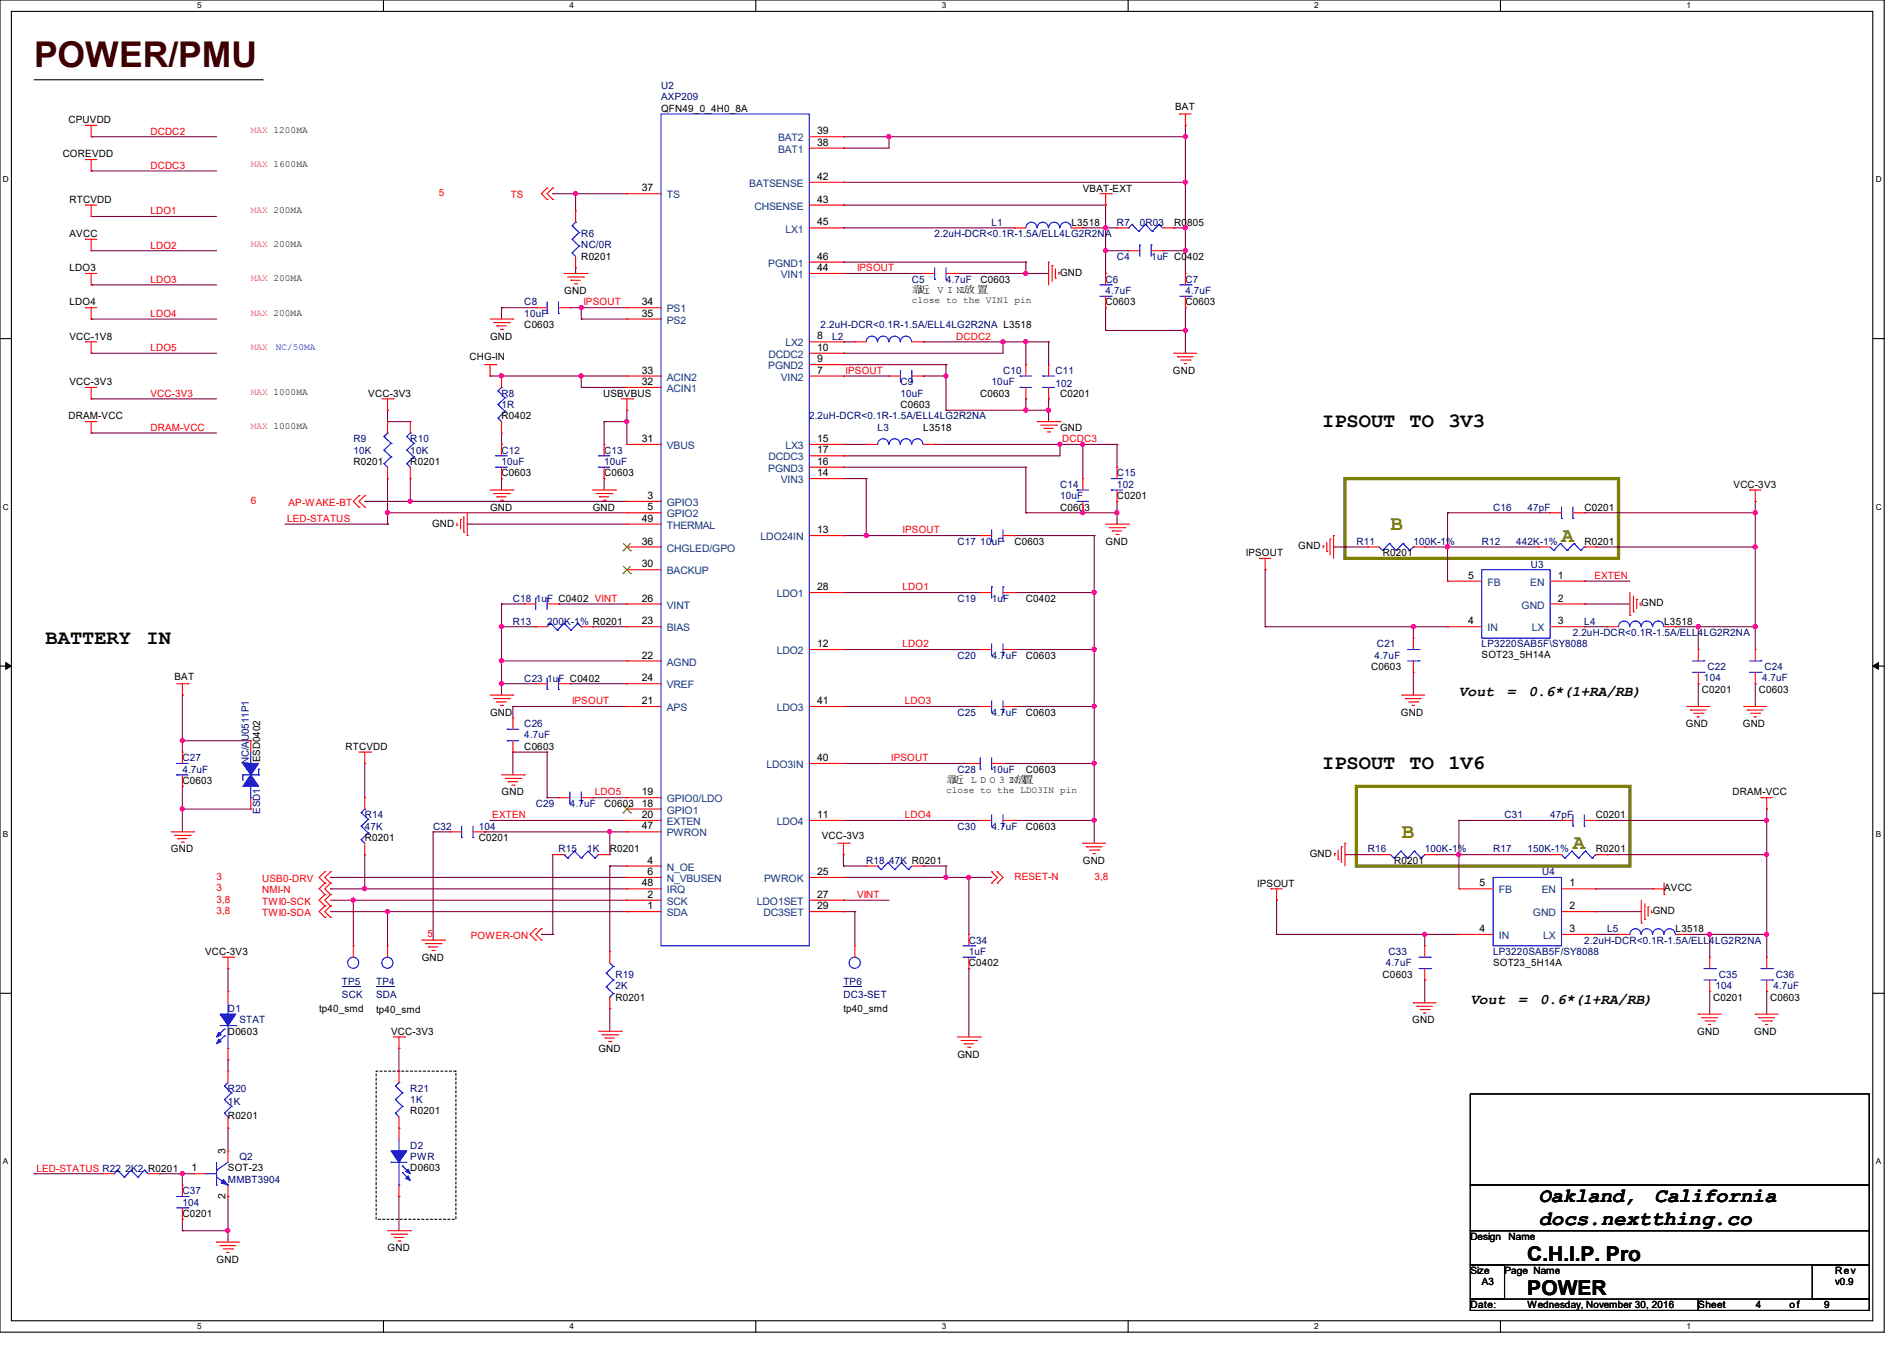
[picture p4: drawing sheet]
<svg xmlns="http://www.w3.org/2000/svg" width="297mm" height="210mm" viewBox="0 0 297 210" stroke-linecap="round" stroke-linejoin="round" font-family="sans-serif">
<defs><g id="words">
<text font-size="5.5" fill="#400000" x="5.3" y="10.5">POWER/PMU</text>
<g font-size="3.3" fill="#808000">
<text x="216.9" y="82.7">B</text>
<text x="243.6" y="84.5">A</text>
<text x="218.7" y="130.7">B</text>
<text x="245.4" y="132.5">A</text>
</g>
<g font-size="3.2">
<text x="206.2" y="66.6">IPSOUT TO</text>
<text x="225.9" y="66.6">3V3</text>
<text x="7.1" y="100.4">BATTERY</text>
<text x="22.9" y="100.4">IN</text>
<text x="206.2" y="120">IPSOUT TO</text>
<text x="225.9" y="120">1V6</text>
<text x="240" y="187.6">Oakland,</text>
<text x="240" y="191.1">docs.nextthing.co</text>
<text x="258.1" y="187.6">California</text>
<text x="238.3" y="196.8">C.H.I.P. Pro</text>
<text x="238.3" y="202.1">POWER</text>
</g>
<g font-size="2.3">
<text x="227.6" y="108.6">Vout</text>
<text x="235" y="108.6">=</text>
<text x="238.4" y="108.6">0.6*(1+RA/RB)</text>
<text x="229.4" y="156.6">Vout</text>
<text x="236.8" y="156.6">=</text>
<text x="240.2" y="156.6">0.6*(1+RA/RB)</text>
</g>
<g font-size="1.6" fill="#000080">
<text x="103.1" y="13.9">U2</text>
<text x="103.1" y="15.7">AXP209</text>
<text x="154.7" y="35.2">L1</text>
<text x="174.2" y="35.2">R7</text>
<text x="177.8" y="35.2">0R03</text>
<text x="90.7" y="37">R6</text>
<text x="90.7" y="38.8">NC/0R</text>
<text x="145.8" y="37">2.2uH-DCR&lt;0.1R-1.5A/ELL4LG2R2NA</text>
<text x="174.2" y="40.6">C4</text>
<text x="179.6" y="40.6">1uF C0402</text>
<text x="81.8" y="47.7">C8</text>
<text x="142.2" y="44.1">C5</text>
<text x="147.6" y="44.1">4.7uF</text>
<text x="172.5" y="44.1">C6</text>
<text x="172.5" y="45.9">4.7uF</text>
<text x="184.9" y="44.1">C7</text>
<text x="184.9" y="45.9">4.7uF</text>
<text x="81.8" y="49.4">10uF</text>
<text x="128" y="51.2">2.2uH-DCR&lt;0.1R-1.5A/ELL4LG2R2NA L3518</text>
<text x="129.8" y="53">L2</text>
<text x="156.5" y="58.3">C10</text>
<text x="164.6" y="58.3">C11</text>
<text x="78.2" y="61.9">R8</text>
<text x="78.2" y="63.7">1R</text>
<text x="126.2" y="65.5">2.2uH-DCR&lt;0.1R-1.5A/ELL4LG2R2NA</text>
<text x="140.5" y="60.1">C9</text>
<text x="140.5" y="61.9">10uF</text>
<text x="154.7" y="60.1">10uF</text>
<text x="164.6" y="60.4">102</text>
<text x="55.1" y="69">R9</text>
<text x="55.1" y="70.8">10K</text>
<text x="64" y="69">R10</text>
<text x="64" y="70.8">10K</text>
<text x="78.2" y="70.8">C12</text>
<text x="94.2" y="70.8">C13</text>
<text x="136.9" y="67.2">L3</text>
<text x="78.2" y="72.6">10uF</text>
<text x="94.2" y="72.6">10uF</text>
<text x="165.4" y="76.1">C14</text>
<text x="165.4" y="77.9">10uF</text>
<text x="174.2" y="74.3">C15</text>
<text x="174.2" y="76.1">102</text>
<text x="232.9" y="79.7">C16</text>
<text x="238.3" y="79.7">47pF</text>
<text x="149.4" y="85">C17 10uF</text>
<text x="211.6" y="85">R11</text>
<text x="220.5" y="85">100K-1%</text>
<text x="231.1" y="85">R12</text>
<text x="236.5" y="85">442K-1%</text>
<text x="238.8" y="88.6">U3</text>
<text x="80" y="93.9">C18 1uF C0402 VINT</text>
<text x="149.4" y="93.9">C19</text>
<text x="154.7" y="93.9">1uF</text>
<text x="80" y="97.4">R13</text>
<text x="85.4" y="97.4">200K-1% R0201</text>
<text x="214.8" y="101">C21</text>
<text x="231.1" y="101">LP3220SAB5F\SY8088</text>
<text x="245.4" y="99.2">2.2uH-DCR&lt;0.1R-1.5A/ELL4LG2R2NA</text>
<text x="247.1" y="97.4">L4</text>
<text x="81.8" y="106.3">C23 1uF C0402</text>
<text x="149.4" y="102.8">C20</text>
<text x="154.7" y="102.8">4.7uF</text>
<text x="214.4" y="102.8">4.7uF</text>
<text x="265.8" y="106.3">104</text>
<text x="266.4" y="104.6">C22</text>
<text x="274.9" y="106.3">4.7uF</text>
<text x="275.2" y="104.6">C24</text>
<text x="81.8" y="113.5">C26</text>
<text x="149.4" y="111.7">C25</text>
<text x="154.7" y="111.7">4.7uF</text>
<text x="28.4" y="118.8">C27</text>
<text x="38.8" y="119.3" transform="rotate(-90 38.8 119.3)">NC/AU0511P1</text>
<text x="81.8" y="115.2">4.7uF</text>
<text x="28.4" y="120.6">4.7uF</text>
<text x="83.6" y="125.9">C29</text>
<text x="88.9" y="125.9">4.7uF</text>
<text x="149.4" y="120.6">C28</text>
<text x="154.7" y="120.6">10uF</text>
<text x="40.6" y="127" transform="rotate(-90 40.6 127)">ESD1</text>
<text x="56.9" y="127.7">R14</text>
<text x="56.9" y="129.4">47K</text>
<text x="67.6" y="129.5">C32</text>
<text x="74.7" y="129.5">104</text>
<text x="149.4" y="129.5">C30</text>
<text x="154.7" y="129.5">4.7uF</text>
<text x="234.7" y="127.7">C31</text>
<text x="241.8" y="127.7">47pF</text>
<text x="87.1" y="133">R15</text>
<text x="91.6" y="133">1K</text>
<text x="135.1" y="134.8">R18 47K R0201</text>
<text x="213.4" y="133">R16</text>
<text x="222.3" y="133">100K-1%</text>
<text x="232.9" y="133">R17</text>
<text x="238.3" y="133">150K-1%</text>
<text x="240.6" y="136.6">U4</text>
<text x="151.1" y="147.2">C34</text>
<text x="151.1" y="149">1uF</text>
<text x="216.6" y="149">C33</text>
<text x="232.9" y="149">LP3220SAB5F/SY8088</text>
<text x="247.1" y="147.2">2.2uH-DCR&lt;0.1R-1.5A/ELL4LG2R2NA</text>
<text x="250.7" y="145.5">L5</text>
<text x="53.3" y="153.6">TP5</text>
<text x="53.3" y="155.8">SCK</text>
<text x="58.7" y="153.6">TP4</text>
<text x="58.7" y="155.8">SDA</text>
<text x="96" y="152.6">R19</text>
<text x="96" y="154.3">2K</text>
<text x="131.6" y="153.6">TP6</text>
<text x="131.6" y="155.8">DC3-SET</text>
<text x="216.2" y="150.8">4.7uF</text>
<text x="267.6" y="154.3">104</text>
<text x="268.1" y="152.6">C35</text>
<text x="276.6" y="154.3">4.7uF</text>
<text x="277" y="152.6">C36</text>
<text x="35.6" y="157.9">D1</text>
<text x="37.3" y="159.7">STAT</text>
<text x="35.6" y="170.3">R20</text>
<text x="35.6" y="172.5">1K</text>
<text x="64" y="170.3">R21</text>
<text x="64" y="172.1">1K</text>
<text x="64" y="179.2">D2</text>
<text x="35.6" y="184.6">MMBT3904</text>
<text x="37.3" y="181">Q2</text>
<text x="64" y="181">PWR</text>
<text x="28.4" y="186.3">C37</text>
<text x="28.4" y="188.1">104</text>
</g>
<g font-size="1.6">
<text x="103.1" y="17.4">QFN49_0_4H0_8A</text>
<text x="183.3" y="17.1">BAT</text>
<text x="10.7" y="19.2">CPUVDD</text>
<text x="127.5" y="22.7">38</text>
<text x="127.5" y="21">39</text>
<text x="9.8" y="24.6">COREVDD</text>
<text x="100.1" y="29.8">37</text>
<text x="127.5" y="28.1">42</text>
<text x="168.9" y="29.9">VBAT-EXT</text>
<text x="10.8" y="31.7">RTCVDD</text>
<text x="127.5" y="31.6">43</text>
<text x="127.5" y="35.2">45</text>
<text x="167.2" y="35.2">L3518</text>
<text x="183.1" y="35.2">R0805</text>
<text x="10.8" y="37">AVCC</text>
<text x="90.7" y="40.5">R0201</text>
<text x="127.5" y="40.5">46</text>
<text x="10.8" y="42.3">LDO3</text>
<text x="10.8" y="47.7">LDO4</text>
<text x="88" y="45.9">GND</text>
<text x="100.1" y="47.6">34</text>
<text x="127.5" y="42.3">44</text>
<text x="142.2" y="45.7">靠</text>
<text x="143.3" y="45.7">近</text>
<text x="146.3" y="45.7">V I N1放置</text>
<text x="152.9" y="44.1">C0603</text>
<text x="165.4" y="43.1">GND</text>
<text x="172.5" y="47.7">C0603</text>
<text x="184.9" y="47.7">C0603</text>
<text x="10.8" y="53">VCC-1V8</text>
<text x="76.5" y="53">GND</text>
<text x="81.8" y="51.2">C0603</text>
<text x="100.1" y="49.4">35</text>
<text x="127.5" y="53">8</text>
<text x="73.2" y="56.2">CHG-IN</text>
<text x="100.1" y="58.3">33</text>
<text x="127.5" y="56.5">9</text>
<text x="127.5" y="54.7">10</text>
<text x="127.5" y="58.3">7</text>
<text x="183" y="58.3">GND</text>
<text x="10.7" y="65.4">DRAM-VCC</text>
<text x="10.8" y="60.1">VCC-3V3</text>
<text x="57.4" y="61.9">VCC-3V3</text>
<text x="78.2" y="65.4">R0402</text>
<text x="94.1" y="61.9">USBVBUS</text>
<text x="100.1" y="60.1">32</text>
<text x="140.5" y="63.7">C0603</text>
<text x="152.9" y="61.9">C0603</text>
<text x="165.4" y="61.9">C0201</text>
<text x="100.1" y="69">31</text>
<text x="127.5" y="70.7">17</text>
<text x="127.5" y="69">15</text>
<text x="144" y="67.2">L3518</text>
<text x="165.4" y="67.2">GND</text>
<text x="55.1" y="72.5">R0201</text>
<text x="64" y="72.5">R0201</text>
<text x="78.2" y="74.3">C0603</text>
<text x="94.2" y="74.3">C0603</text>
<text x="101" y="77.9">3</text>
<text x="127.5" y="72.5">16</text>
<text x="127.5" y="74.3">14</text>
<text x="174.2" y="77.9">C0201</text>
<text x="270.4" y="76.1">VCC-3V3</text>
<text x="67.4" y="82.2">GND</text>
<text x="76.5" y="79.7">GND</text>
<text x="92.5" y="79.7">GND</text>
<text x="100.1" y="81.4">49</text>
<text x="101" y="79.6">5</text>
<text x="127.5" y="83.2">13</text>
<text x="165.4" y="79.7">C0603</text>
<text x="247.2" y="79.7">C0201</text>
<text x="100.1" y="88.5">30</text>
<text x="100.1" y="85">36</text>
<text x="158.3" y="85">C0603</text>
<text x="172.5" y="85">GND</text>
<text x="194.4" y="86.8">IPSOUT</text>
<text x="202.5" y="85.7">GND</text>
<text x="215.7" y="86.8">R0201</text>
<text x="247.2" y="85">R0201</text>
<text x="100.1" y="93.9">26</text>
<text x="127.5" y="92.1">28</text>
<text x="160" y="93.9">C0402</text>
<text x="229" y="90.3">5</text>
<text x="243" y="93.9">2</text>
<text x="243" y="90.3">1</text>
<text x="256" y="94.6">GND</text>
<text x="100.1" y="97.4">23</text>
<text x="127.5" y="101">12</text>
<text x="229" y="97.4">4</text>
<text x="243" y="97.4">3</text>
<text x="259.6" y="97.4">L3518</text>
<text x="27.2" y="106.2">BAT</text>
<text x="100.1" y="102.7">22</text>
<text x="100.1" y="106.3">24</text>
<text x="160" y="102.8">C0603</text>
<text x="213.9" y="104.5">C0603</text>
<text x="231.1" y="102.7">SOT23_5H14A</text>
<text x="76.5" y="111.7">GND</text>
<text x="100.1" y="109.9">21</text>
<text x="127.5" y="109.9">41</text>
<text x="160" y="111.7">C0603</text>
<text x="218.5" y="111.7">GND</text>
<text x="263" y="113.5">GND</text>
<text x="265.5" y="108.1">C0201</text>
<text x="271.9" y="113.5">GND</text>
<text x="274.4" y="108.1">C0603</text>
<text x="40.6" y="118.9" transform="rotate(-90 40.6 118.9)">ESD0402</text>
<text x="53.9" y="117">RTCVDD</text>
<text x="81.8" y="117">C0603</text>
<text x="127.5" y="118.7">40</text>
<text x="28.4" y="122.3">C0603</text>
<text x="78.2" y="124.1">GND</text>
<text x="94.3" y="125.9">C0603</text>
<text x="100.1" y="125.9">18</text>
<text x="100.1" y="124.1">19</text>
<text x="147.6" y="122.1">靠</text>
<text x="148.6" y="122.1">近 L D O 3 IN放</text>
<text x="159.5" y="122.1">置</text>
<text x="160" y="120.6">C0603</text>
<text x="270.3" y="124.1">DRAM-VCC</text>
<text x="56.9" y="131.2">R0201</text>
<text x="74.7" y="131.2">C0201</text>
<text x="100.1" y="127.6">20</text>
<text x="100.1" y="129.4">47</text>
<text x="127.5" y="127.6">11</text>
<text x="128.2" y="130.9">VCC-3V3</text>
<text x="160" y="129.5">C0603</text>
<text x="248.9" y="127.7">C0201</text>
<text x="26.7" y="133">GND</text>
<text x="95.1" y="133">R0201</text>
<text x="101" y="134.8">4</text>
<text x="101" y="136.5">6</text>
<text x="127.5" y="136.5">25</text>
<text x="168.9" y="134.8">GND</text>
<text x="204.3" y="133.7">GND</text>
<text x="217.5" y="134.8">R0201</text>
<text x="248.9" y="133">R0201</text>
<text x="100.1" y="138.3">48</text>
<text x="101" y="141.9">1</text>
<text x="101" y="140.1">2</text>
<text x="127.5" y="140.1">27</text>
<text x="127.5" y="141.9">29</text>
<text x="196.1" y="138.3">IPSOUT</text>
<text x="230.8" y="138.3">5</text>
<text x="244.8" y="141.9">2</text>
<text x="244.8" y="138.3">1</text>
<text x="257.8" y="142.6">GND</text>
<text x="259.6" y="139.1">AVCC</text>
<text x="32" y="149">VCC-3V3</text>
<text x="65.8" y="149.9">GND</text>
<text x="230.8" y="145.4">4</text>
<text x="244.8" y="145.4">3</text>
<text x="261.4" y="145.5">L3518</text>
<text x="151.1" y="150.8">C0402</text>
<text x="215.7" y="152.6">C0603</text>
<text x="232.9" y="150.7">SOT23_5H14A</text>
<text x="35.6" y="161.4">D0603</text>
<text x="49.8" y="157.9">tp40_smd</text>
<text x="58.7" y="158.1">tp40_smd</text>
<text x="61" y="161.5">VCC-3V3</text>
<text x="96" y="156.1">R0201</text>
<text x="131.6" y="157.9">tp40_smd</text>
<text x="220.3" y="159.7">GND</text>
<text x="264.8" y="161.5">GND</text>
<text x="267.2" y="156.1">C0201</text>
<text x="273.6" y="161.5">GND</text>
<text x="276.1" y="156.1">C0603</text>
<text x="93.3" y="164.1">GND</text>
<text x="149.4" y="165">GND</text>
<text x="64" y="173.9">R0201</text>
<text x="35.6" y="174.6">R0201</text>
<text x="29.9" y="182.8">1</text>
<text x="35.2" y="180.1" transform="rotate(-90 35.2 180.1)">3</text>
<text x="35.6" y="182.8">SOT-23</text>
<text x="64" y="182.8">D0603</text>
<text x="28.4" y="189.9">C0201</text>
<text x="35.2" y="187" transform="rotate(-90 35.2 187)">2</text>
<text x="33.8" y="197">GND</text>
<text x="60.5" y="195.2">GND</text>
<text x="229.4" y="193.5">Design</text>
<text x="235.3" y="193.5">Name</text>
<text x="229.4" y="198.8">Size</text>
<text x="231.1" y="200.6">A3</text>
<text x="234.7" y="198.8">Page Name</text>
<text x="286.3" y="200.6">v0.9</text>
<text x="286.3" y="198.8">Rev</text>
<text x="229.4" y="204.1">Date:</text>
<text x="238.3" y="204.1">Wednesday, November 30, 2016</text>
<text x="264.9" y="204.1">Sheet</text>
<text x="273.9" y="204.1">4</text>
<text x="279.1" y="204.1">o f</text>
<text x="284.6" y="204.1">9</text>
</g>
<g font-size="1.6" fill="#f00">
<text x="23.5" y="21">DCDC2</text>
<text x="23.5" y="26.3">DCDC3</text>
<text x="23.5" y="33.4">LDO1</text>
<text x="68.4" y="30.6">5</text>
<text x="79.7" y="30.9">TS</text>
<text x="23.5" y="38.8">LDO2</text>
<text x="23.5" y="44.1">LDO3</text>
<text x="91" y="47.7">IPSOUT</text>
<text x="133.7" y="42.3">IPSOUT</text>
<text x="23.5" y="49.4">LDO4</text>
<text x="149.1" y="53">DCDC2</text>
<text x="23.5" y="54.8">LDO5</text>
<text x="131.9" y="58.3">IPSOUT</text>
<text x="23.5" y="61.9">VCC-3V3</text>
<text x="23.5" y="67.2">DRAM-VCC</text>
<text x="165.7" y="69">DCDC3</text>
<text x="39.1" y="78.6">6</text>
<text x="44.8" y="81.4">LED-STATUS</text>
<text x="45" y="78.9">AP-WAKE-BT</text>
<text x="140.8" y="83.2">IPSOUT</text>
<text x="140.8" y="92.1">LDO1</text>
<text x="248.7" y="90.3">EXTEN</text>
<text x="140.8" y="101">LDO2</text>
<text x="89.2" y="109.9">IPSOUT</text>
<text x="141.1" y="109.9">LDO3</text>
<text x="139" y="118.8">IPSOUT</text>
<text x="92.8" y="124.1">LDO5</text>
<text x="76.8" y="127.7">EXTEN</text>
<text x="141.1" y="127.7">LDO4</text>
<text x="33.8" y="137.3">3</text>
<text x="40.9" y="137.6">USB0-DRV</text>
<text x="158.2" y="137.3">RESET-N</text>
<text x="170.7" y="137.3">3,8</text>
<text x="33.8" y="140.8">3,8</text>
<text x="33.8" y="142.6">3,8</text>
<text x="33.8" y="139.1">3</text>
<text x="40.9" y="141.2">TWI0-SCK</text>
<text x="40.9" y="143">TWI0-SDA</text>
<text x="40.9" y="139.4">NMI-N</text>
<text x="133.7" y="140.1">VINT</text>
<text x="66.7" y="146.2">5</text>
<text x="73.4" y="146.5">POWER-ON</text>
<text x="5.7" y="182.8">LED-STATUS R22 2K2 R0201</text>
</g>
<g font-size="1.6" fill="#004080">
<text x="121.4" y="23.8">BAT1</text>
<text x="121.4" y="22.1">BAT2</text>
<text x="116.9" y="29.2">BATSENSE</text>
<text x="104" y="30.9">TS</text>
<text x="117.7" y="32.7">CHSENSE</text>
<text x="119.8" y="41.6">PGND1</text>
<text x="122.5" y="36.3">LX1</text>
<text x="121.8" y="43.4">VIN1</text>
<text x="104" y="48.7">PS1</text>
<text x="104" y="50.5">PS2</text>
<text x="104" y="59.4">ACIN2</text>
<text x="119.8" y="57.6">PGND2</text>
<text x="119.9" y="55.8">DCDC2</text>
<text x="121.8" y="59.4">VIN2</text>
<text x="122.5" y="54.1">LX2</text>
<text x="104" y="61.2">ACIN1</text>
<text x="104" y="70.1">VBUS</text>
<text x="119.9" y="71.8">DCDC3</text>
<text x="122.5" y="70.1">LX3</text>
<text x="119.8" y="73.6">PGND3</text>
<text x="121.8" y="75.4">VIN3</text>
<text x="104" y="79">GPIO3</text>
<text x="104" y="80.7">GPIO2</text>
<text x="104" y="82.5">THERMAL</text>
<text x="104" y="89.6">BACKUP</text>
<text x="104" y="86.1">CHGLED/GPO</text>
<text x="118.7" y="84.3">LDO24IN</text>
<text x="104" y="95">VINT</text>
<text x="121.2" y="93.2">LDO1</text>
<text x="232" y="91.4">FB</text>
<text x="237.4" y="95">GND</text>
<text x="238.7" y="91.4">EN</text>
<text x="104" y="98.5">BIAS</text>
<text x="232" y="98.5">IN</text>
<text x="239" y="98.5">LX</text>
<text x="104" y="103.8">AGND</text>
<text x="104" y="107.4">VREF</text>
<text x="121.2" y="102.1">LDO2</text>
<text x="104" y="111">APS</text>
<text x="121.2" y="111">LDO3</text>
<text x="119.5" y="119.8">LDO3IN</text>
<text x="104" y="125.2">GPIO0/LDO</text>
<text x="104" y="127">GPIO1</text>
<text x="104" y="128.7">EXTEN</text>
<text x="104" y="130.5">PWRON</text>
<text x="121.2" y="128.7">LDO4</text>
<text x="104" y="135.8">N_OE</text>
<text x="104" y="137.6">N_VBUSEN</text>
<text x="119.2" y="137.6">PWROK</text>
<text x="104" y="143">SDA</text>
<text x="104" y="141.2">SCK</text>
<text x="104" y="139.4">IRQ</text>
<text x="118.1" y="141.2">LDO1SET</text>
<text x="119.1" y="143">DC3SET</text>
<text x="233.8" y="139.4">FB</text>
<text x="239.1" y="143">GND</text>
<text x="240.5" y="139.4">EN</text>
<text x="233.8" y="146.5">IN</text>
<text x="240.7" y="146.5">LX</text>
</g>
<g font-size="1.5" fill="#ff0080">
<text x="39.1" y="20.8">MAX 1200MA</text>
<text x="39.1" y="26.1">MAX 1600MA</text>
<text x="39.1" y="33.2">MAX 200MA</text>
<text x="39.1" y="38.6">MAX 200MA</text>
<text x="39.1" y="43.9">MAX 200MA</text>
<text x="39.1" y="49.2">MAX 200MA</text>
<text x="39.1" y="54.6">MAX</text>
<text x="39.1" y="61.7">MAX 1000MA</text>
<text x="39.1" y="67">MAX 1000MA</text>
</g>
<g font-size="1.5">
<text x="142.2" y="47.2">close to the VIN1 pin</text>
<text x="147.6" y="123.7">close to the LDO3IN pin</text>
</g>
<text font-size="1.5" fill="#00f" x="43" y="54.6">NC/50MA</text>
<g font-size="1.3">
<text x="30.8" y="1.3">5</text>
<text x="88.8" y="1.3">4</text>
<text x="146.9" y="1.3">3</text>
<text x="205" y="1.3">2</text>
<text x="263.1" y="1.3">1</text>
<text x=".5" y="28.4">D</text>
<text x="292.6" y="28.4">D</text>
<text x=".5" y="79.5">C</text>
<text x="292.6" y="79.5">C</text>
<text x=".5" y="130.6">B</text>
<text x="292.6" y="130.6">B</text>
<text x=".5" y="181.7">A</text>
<text x="292.6" y="181.7">A</text>
<text x="30.8" y="207.4">5</text>
<text x="88.8" y="207.4">4</text>
<text x="146.9" y="207.4">3</text>
<text x="205" y="207.4">2</text>
<text x="263.1" y="207.4">1</text>
</g>
</g></defs>
<path d="M0 0h293.9v207.9h-293.9zM1.8 1.8h290.3v204.3h-290.3z" fill="none" stroke="#000" stroke-width=".17"/>
<g fill="#fff">
<path d="M30.8 .2h.7v1.4h-.7z"/>
<path d="M30.8 206.2h.7v1.4h-.7z"/>
</g>
<path d="M59.8 0v1.8M59.8 206.1v1.8" fill="none" stroke="#000" stroke-width=".17"/>
<g fill="#fff">
<path d="M88.8 .2h.7v1.4h-.7z"/>
<path d="M88.8 206.2h.7v1.4h-.7z"/>
</g>
<path d="M117.9 0v1.8M117.9 206.1v1.8" fill="none" stroke="#000" stroke-width=".17"/>
<g fill="#fff">
<path d="M146.9 .2h.7v1.4h-.7z"/>
<path d="M146.9 206.2h.7v1.4h-.7z"/>
</g>
<path d="M176 0v1.8M176 206.1v1.8" fill="none" stroke="#000" stroke-width=".17"/>
<g fill="#fff">
<path d="M205 .2h.7v1.4h-.7z"/>
<path d="M205 206.2h.7v1.4h-.7z"/>
</g>
<path d="M234.1 0v1.8M234.1 206.1v1.8" fill="none" stroke="#000" stroke-width=".17"/>
<g fill="#fff">
<path d="M263.1 .2h.6v1.4h-.6z"/>
<path d="M263.1 206.2h.6v1.4h-.6z"/>
<path d="M.5 27.3h.9v1.4h-.9z"/>
<path d="M292.6 27.3h.9v1.4h-.9z"/>
<path d="M.5 78.4h.9v1.4h-.9z"/>
<path d="M292.6 78.4h.9v1.4h-.9z"/>
</g>
<path d="M0 52.8h1.8M292.1 52.8h1.8" fill="none" stroke="#000" stroke-width=".17"/>
<g fill="#fff">
<path d="M.5 129.5h.8v1.4h-.8z"/>
<path d="M292.6 129.5h.8v1.4h-.8z"/>
</g>
<path d="M0 103.9h1.8M292.1 103.9h1.8" fill="none" stroke="#000" stroke-width=".17"/>
<path d="M.9 103.4l.9 .5-.9 .5zM292.1 103.9l.9-.5v1z" fill="#000" stroke="#000" stroke-width=".16"/>
<g fill="#fff">
<path d="M.5 180.5h.8v1.4h-.8z"/>
<path d="M292.6 180.5h.8v1.4h-.8z"/>
</g>
<path d="M5.3 12.4h35.6M40.9 12.4h.1M0 155h1.8M292.1 155h1.8M229.4 170.7h62.2v14.2h-62.2zM229.4 192h62.2v5.4h-62.2zM229.4 184.9h62.2v7.1h-62.2zM229.4 197.4h5.3v5.3h-5.3zM282.7 197.4h8.9v5.3h-8.9zM229.4 202.7h35.5v1.8h-35.5zM264.9 202.7h26.7v1.8h-26.7z" fill="none" stroke="#000" stroke-width=".17"/>
<path d="M58.7 167.1h12.4v23.1h-12.4z" fill="none" stroke="#000" stroke-width=".17" stroke-dasharray=".3 .3"/>
<path d="M209.8 74.7h42.7v12.4h-42.7zM211.6 122.7h42.7v12.4h-42.7z" fill="none" stroke="#808000" stroke-width=".51"/>
<g fill="none" stroke="#800040" stroke-width=".17">
<path d="M184.9 19.6h.1M184.9 19.6v23.1M14.2 26.7h.1M14.2 21.3h.1M14.2 33.8h.1M14.2 39.1h.1M14.2 39.1h19.6M14.2 21.3h19.6M14.2 26.7h19.6M14.2 33.8h19.6M86.2 30.2h11.6M86.2 30.2h.1"/>
<path d="M89.8 30.2h.1M89.8 30.2v2.7M131.6 35.6h.1M131.6 32h.1M131.6 28.4h.1M131.6 23.1h.1M131.6 21.3h.1M131.6 35.6h26.6M131.6 21.3h53.3M131.6 32h40.9M131.6 28.4h53.3M138.7 21.3h.1"/>
<path d="M138.7 21.3v1.8h-7.1M168.9 35.6h5.3M168.9 35.6h.1M172.5 39.1h.1M172.5 35.6h.1M172.5 32h.1M172.5 32v10.7M172.5 39.1h3.5M181.4 39.1h.1M181.4 39.1h3.5M183.1 35.6h.1M183.1 35.6h1.8"/>
<path d="M184.9 39.1h.1M184.9 28.4h.1M184.9 35.6h.1M184.9 21.3h.1M14.2 44.4h.1M14.2 49.8h.1M14.2 55.1h.1M14.2 55.1h19.6M14.2 49.8h19.6M14.2 44.4h19.6M76.5 58.7h21.3M76.5 58.7h.1"/>
<path d="M78.2 48h.1M78.2 48v1.8M78.2 48h5.4M88.9 48h.1M88.9 48h8.9M89.8 42.7h.1M89.8 41.8v.9M90.7 58.7h.1M90.7 49.8h.1M90.7 48h.1M90.7 48v1.8M90.7 58.7v1.8"/>
<path d="M90.7 49.8h7.1M131.6 40.9h28.4M131.6 42.7h12.4M131.6 58.7h.1M131.6 40.9h.1M131.6 56.9h.1M131.6 53.3h.1M131.6 55.1h.1M131.6 42.7h.1M131.6 58.7h7.1M131.6 53.3h1.7M131.6 56.9h16"/>
<path d="M144 53.3h19.6M144 58.7h.1M144 53.3h.1M144 58.7h3.6M147.6 58.7h.1M147.6 56.9h.1M147.6 56.9v7.1M149.4 42.7h14.2M149.4 42.7h.1M156.5 53.3h.1M156.5 53.3v1.8h-24.9M160 42.7h.1"/>
<path d="M160 53.3h.1M160 40.9h.1M160 40.9v1.8M160 53.3v3.6M163.6 53.3h.1M163.6 53.3v3.6M172.5 48h.1M172.5 51.6h.1M172.5 48v3.6M172.5 51.6h12.4M184.9 51.6h.1M184.9 48h.1"/>
<path d="M184.9 48v7.1M14.2 62.2h.1M14.2 67.6h.1M14.2 62.2h19.6M14.2 67.6h19.6M56.9 78.2h.1M56.9 78.2h40.9M60.5 64h.1M60.5 74.7h.1M60.5 65.8h.1M60.5 64v1.8M60.5 74.7v7.1"/>
<path d="M60.5 65.8h3.5M64 78.2h.1M64 74.7h.1M64 74.7v3.5M78.2 74.7h.1M78.2 69.3h.1M78.2 67.6v1.7M78.2 74.7v1.8M90.7 60.5h.1M90.7 60.5h7.1M94.2 65.8h.1M94.2 74.7h.1"/>
<path d="M94.2 65.8v3.5M94.2 74.7v1.8M94.2 65.8h3.6M97.8 65.8h.1M97.8 64h.1M97.8 64v5.3M131.6 72.9h28.4M131.6 72.9h.1M131.6 69.3h.1M131.6 71.1h.1M131.6 74.7h.1M131.6 69.3h3.5"/>
<path d="M131.6 74.7h3.5M135.1 74.7h.1M135.1 74.7v8.9M145.8 69.3h.1M145.8 69.3h28.4M147.6 64h16M147.6 64h.1M160 62.2h.1M160 64h.1M160 72.9h.1M160 62.2v1.8M160 72.9v7.1"/>
<path d="M163.6 64h.1M163.6 62.2h.1M163.6 62.2v3.6M165.4 69.3h.1M165.4 69.3v1.8h-33.8M168.9 69.3h.1M168.9 69.3v5.4M174.2 69.3h.1M174.2 78.2h.1M174.2 69.3v3.6M174.2 78.2v3.6M273.8 78.2h.1"/>
<path d="M273.8 78.2v23.1M44.4 81.8h16.1M60.5 80h.1M60.5 81.8h.1M60.5 80h37.3M72.9 81.8h.1M72.9 81.8h24.9M78.2 94.2h.1M78.2 97.8h.1M78.2 94.2v14.3M78.2 94.2h3.6M78.2 97.8h5.4"/>
<path d="M87.1 94.2h.1M87.1 94.2h10.7M92.5 97.8h5.3M92.5 97.8h.1M131.6 83.6h.1M131.6 92.5h.1M131.6 92.5h21.3M131.6 83.6h21.3M135.1 83.6h.1M158.2 83.6h12.5M158.2 92.5h12.5M158.2 92.5h.1"/>
<path d="M158.2 83.6h.1M160 80h.1M160 80h14.2M168.9 80h.1M170.7 83.6h.1M170.7 92.5h.1M170.7 83.6v48M174.2 80h.1M197.4 88.9h.1M197.4 97.8h.1M197.4 88.9v8.9M197.4 97.8h28.4"/>
<path d="M208 85.3h.1M208 85.3h5.4M220.5 97.8h.1M220.5 97.8v1.8M222.2 85.3h.1M222.3 85.3h17.7M225.8 80h16M225.8 85.3h.1M225.8 80h.1M225.8 80v10.7M247.1 80h.1M247.1 90.7h.1"/>
<path d="M247.1 94.2h.1M247.1 97.8h.1M247.1 97.8h3.6M247.1 80h26.7M247.1 94.2h7.2M247.1 90.7h7.2M248.9 85.3h.1M248.9 85.3h24.9M261.4 97.8h.1M261.4 97.8h12.4M264.9 97.8h.1M264.9 97.8v3.5"/>
<path d="M273.8 97.8h.1M273.8 80h.1M273.8 85.3h.1M28.4 115.6h10.7M28.4 108.5h.1M28.4 115.6h.1M28.4 108.5v8.8M56.9 119.1h.1M56.9 119.1v5.4M78.2 103.1h.1M78.2 106.7h.1M78.2 106.7h5.4"/>
<path d="M78.2 103.1h19.6M80 110.2h.1M80 117.3h.1M80 110.2v1.8M80 117.3v3.6M80 117.3h5.3M80 110.2h17.8M85.3 117.3h.1M85.3 117.3v7.2M88.9 106.7h.1M88.9 106.7h8.9M131.6 101.3h.1"/>
<path d="M131.6 110.2h.1M131.6 119.1h.1M131.6 110.2h21.3M131.6 101.3h21.3M131.6 119.1h19.5M156.5 119.1h.1M156.5 119.1h14.2M158.2 110.2h12.5M158.2 101.3h12.5M158.2 101.3h.1M158.2 110.2h.1M170.7 110.2h.1"/>
<path d="M170.7 101.3h.1M170.7 119.1h.1M220.5 104.9h.1M220.5 104.9v3.6M264.9 106.7h.1M264.9 106.7v3.5M273.8 106.7h.1M273.8 106.7v3.5M28.4 126.2h10.7M28.4 126.2h.1M28.4 122.7h.1M28.4 122.7v7.1"/>
<path d="M51.6 138.7h46.2M51.6 136.9h.1M51.6 138.7h.1M51.6 136.9h46.2M56.9 138.7h.1M56.9 133.3h.1M56.9 133.3v5.4M67.6 129.8h2.6M67.6 129.8h.1M67.6 129.8v16.9M75.6 129.8h22.2M75.6 129.8h.1"/>
<path d="M76.5 128h.1M76.5 128h21.3M85.3 124.5h1.8M85.3 124.5h.1M86.2 133.3v12.5M92.5 124.5h5.3M92.5 124.5h.1M95.1 135.1h.1M95.1 129.8h.1M95.1 129.8v3.5M95.1 135.1v13.4M95.1 135.1h2.7"/>
<path d="M131.6 135.1h.1M131.6 133.3h.1M131.6 136.9h.1M131.6 133.4v1.7M131.6 128h21.3M131.6 136.9h23.1M131.6 135.1h3.5M144 135.1h.1M144 135.1h3.6M147.6 135.1h.1M147.6 136.9h.1M147.6 135.1v1.8"/>
<path d="M151.1 136.9h.1M151.1 136.9v8.9M152.9 128h.1M158.2 128h12.5M170.7 128h.1M209.8 133.3h5.3M209.8 133.3h.1M224 133.3h.1M224 133.3h17.8M227.6 128h16M227.6 128h.1M227.6 133.3h.1"/>
<path d="M227.6 128v10.7M248.9 128h26.7M248.9 128h.1M248.9 138.7h.1M248.9 138.7h8.9M250.7 133.3h24.9M250.7 133.3h.1M275.6 126.2h.1M275.6 133.3h.1M275.6 128h.1M275.6 126.2v23.2M35.6 151.1h.1"/>
<path d="M35.6 151.1v3.6M51.6 140.5h46.2M51.6 142.2h46.2M55.1 140.5h.1M55.1 140.5v7.1M60.5 142.2h.1M60.5 142.2v5.4M67.6 146.7h.1M84.5 145.8h1.7M84.5 145.8h.1M86.2 145.8h.1M95.1 157.4h.1"/>
<path d="M95.1 157.4v3.5M97.8 140.5h.1M97.8 142.2h.1M131.6 140.5h.1M131.6 142.2h.1M131.6 140.5h7.1M131.6 142.2h1.7M133.3 142.2h.1M133.3 142.2v5.4M151.1 151.1h.1M151.1 151.1v10.7M199.1 145.8h.1"/>
<path d="M199.1 140.5h.1M199.1 140.5v5.3M199.1 145.8h28.5M222.2 145.8h.1M222.2 152.9h.1M222.2 145.8v1.8M222.2 152.9v3.6M248.9 142.2h.1M248.9 145.8h.1M248.9 145.8h3.6M248.9 142.2h7.1M263.1 145.8h.1"/>
<path d="M263.1 145.8h12.5M266.7 145.8h.1M266.7 154.7h.1M266.7 145.8v3.6M266.7 154.7v3.5M275.6 145.8h.1M275.6 154.7h.1M275.6 154.7v3.5M35.6 176h.1M35.6 165.4h.1M35.6 165.4v1.7M35.6 176v3.6"/>
<path d="M62.2 163.6h.1M62.2 163.6v3.5M5.3 183.1h.1M5.3 183.1h10.7M24.9 183.1h.1M24.9 183.1h5.3M28.4 192h7.2M28.4 183.1h.1M28.4 192h.1M28.4 190.2h.1M28.4 183.1v1.8M28.4 190.2v1.8"/>
<path d="M35.6 192h.1M35.6 186.7h.1M35.6 186.7v7.1M62.2 186.7h.1M62.2 186.7v5.3"/>
</g>
<g fill="#f0f" stroke="#f0f" stroke-width=".17">
<circle cx="90.7" cy="58.7" r=".32"/>
<circle cx="184.9" cy="39.1" r=".32"/>
<circle cx="172.4" cy="39.1" r=".32"/>
<circle cx="184.9" cy="51.5" r=".32"/>
<circle cx="184.9" cy="28.4" r=".32"/>
<circle cx="172.4" cy="35.5" r=".32"/>
<circle cx="184.9" cy="35.5" r=".32"/>
<circle cx="56.9" cy="138.7" r=".32"/>
<circle cx="170.7" cy="119.1" r=".32"/>
<circle cx="170.7" cy="128" r=".32"/>
<circle cx="168.9" cy="80" r=".32"/>
<circle cx="174.2" cy="80" r=".32"/>
<circle cx="147.6" cy="58.7" r=".32"/>
<circle cx="160" cy="53.3" r=".32"/>
<circle cx="78.2" cy="97.8" r=".32"/>
<circle cx="78.2" cy="106.7" r=".32"/>
<circle cx="78.2" cy="103.1" r=".32"/>
<circle cx="135.1" cy="83.5" r=".32"/>
<circle cx="163.6" cy="64" r=".32"/>
<circle cx="170.7" cy="110.2" r=".32"/>
<circle cx="170.7" cy="101.3" r=".32"/>
<circle cx="151.1" cy="136.9" r=".32"/>
<circle cx="147.6" cy="136.9" r=".32"/>
<circle cx="170.7" cy="92.4" r=".32"/>
<circle cx="160" cy="42.7" r=".32"/>
<circle cx="90.7" cy="48" r=".32"/>
<circle cx="184.9" cy="21.3" r=".32"/>
<circle cx="138.7" cy="21.3" r=".32"/>
<circle cx="160" cy="64" r=".32"/>
<circle cx="89.8" cy="30.2" r=".32"/>
<circle cx="60.4" cy="80" r=".32"/>
<circle cx="97.8" cy="65.8" r=".32"/>
<circle cx="165.3" cy="69.3" r=".32"/>
<circle cx="156.4" cy="53.3" r=".32"/>
<circle cx="168.9" cy="69.3" r=".32"/>
<circle cx="273.8" cy="80" r=".32"/>
<circle cx="273.8" cy="85.3" r=".32"/>
<circle cx="225.8" cy="85.3" r=".32"/>
<circle cx="220.5" cy="97.8" r=".32"/>
<circle cx="264.9" cy="97.8" r=".32"/>
<circle cx="273.8" cy="97.8" r=".32"/>
<circle cx="275.6" cy="145.8" r=".32"/>
<circle cx="227.6" cy="133.3" r=".32"/>
<circle cx="275.6" cy="133.3" r=".32"/>
<circle cx="275.6" cy="128" r=".32"/>
<circle cx="222.2" cy="145.8" r=".32"/>
<circle cx="266.7" cy="145.8" r=".32"/>
<circle cx="35.5" cy="192" r=".32"/>
<circle cx="28.4" cy="183.1" r=".32"/>
<circle cx="95.1" cy="129.8" r=".32"/>
<circle cx="28.4" cy="126.2" r=".32"/>
<circle cx="28.4" cy="115.5" r=".32"/>
<circle cx="78.2" cy="58.7" r=".32"/>
<circle cx="64" cy="78.2" r=".32"/>
<circle cx="55.1" cy="140.4" r=".32"/>
<circle cx="60.4" cy="142.2" r=".32"/>
</g>
<g fill="none" stroke="#f00" stroke-width=".17">
<path d="M13.3 19.6h1.8M13.3 19.6h.1M14.2 19.6v1.7M184 17.8h1.8M184 17.8h.1M184.9 19.6h.1M184.9 17.8v1.8M13.3 24.9h1.8M13.3 32h1.8M13.3 37.3h1.8M13.3 24.9h.1M13.3 32h.1"/>
<path d="M13.3 37.3h.1M14.2 21.3h.1M14.2 26.7h.1M14.2 33.8h.1M14.2 39.1h.1M14.2 24.9v1.8M14.2 32v1.8M14.2 37.3v1.8M85.3 29.3h.1M85.3 31.1h.1M85.3 29.3l-.8 .9 .8 .9M86.2 29.3l-.9 .9 .9 .9"/>
<path d="M86.2 29.3h.1M86.2 31.1h.1M89.8 32.9h.1M89.8 32.9v1.8M97.8 30.2h5.3M97.8 30.2h.1M126.2 32h5.4M126.2 35.6h5.4M126.2 23.1h5.4M126.2 21.3h5.4M126.2 28.4h5.4M131.6 23.1h.1"/>
<path d="M131.6 21.3h.1M131.6 28.4h.1M131.6 32h.1M131.6 35.6h.1M158.2 35.6h1.8M158.2 35.6h.1M167.1 35.6h1.8M168.9 35.6h.1M171.6 30.2h1.8M172.5 32h.1M172.5 30.2v1.8M173.4 30.2h.1"/>
<path d="M174.2 35.6h.1M174.2 35.6h1.8M176 39.1h1.8M176 39.1h.1M179.6 39.1h1.8M181.4 39.1h.1M181.4 35.6h1.7M183.1 35.6h.1M13.3 42.7h1.8M13.3 48h1.8M13.3 53.3h1.8M13.3 42.7h.1"/>
<path d="M13.3 48h.1M13.3 53.3h.1M14.2 44.4h.1M14.2 49.8h.1M14.2 55.1h.1M14.2 42.7v1.7M14.2 48v1.8M14.2 53.3v1.8M75.6 56.9h1.7M76.5 58.7h.1M76.5 49.8h3.5M76.5 56.9v1.8"/>
<path d="M77 50.3h2.5M77.3 56.9h.1M77.5 50.8h1.5M77.5 50.8h.1M78.1 51.4h.3M78.2 58.7h.1M78.2 58.7v1.8M78.4 51.4h.1M79.5 50.3h.1M80 49.8h.1M83.6 48h1.7M83.6 48h.1"/>
<path d="M87.1 48h1.8M88 42.7h3.6M88.6 43.2h2.4M88.9 48h.1M89.1 43.7h1.4M89.1 43.7h.1M89.6 44.3h.4M89.8 41.8h.1M89.8 40v1.8M90 44.3h.1M91 43.2h.1M91.6 42.7h.1"/>
<path d="M97.8 49.8h5.3M97.8 48h5.3M97.8 58.7h5.3M97.8 58.7h.1M97.8 48h.1M97.8 49.8h.1M126.2 55.1h5.4M126.2 56.9h5.4M126.2 42.7h5.4M126.2 53.3h5.4M126.2 58.7h5.4M126.2 40.9h5.4"/>
<path d="M131.6 58.7h.1M131.6 53.3h.1M131.6 56.9h.1M131.6 55.1h.1M131.6 42.7h.1M131.6 40.9h.1M133.3 53.3h.1M133.4 53.3h1.7M138.7 58.7h.1M138.7 58.7h1.8M142.2 53.3h1.8M142.2 58.7h1.8"/>
<path d="M144 42.7h1.8M144 42.7h.1M144 58.7h.1M144 53.3h.1M147.6 42.7h1.8M149.4 42.7h.1M160 56.9h.1M160 56.9v1.8M163.6 40.9h.1M163.6 56.9h.1M163.6 40.9v3.5M163.6 56.9v1.8"/>
<path d="M164.1 41.4h.1M164.1 41.4v2.5M164.6 43.4h.1M164.6 42v1.4M165.2 42.5h.1M165.2 42.5v.3M172.5 42.7h.1M172.5 48h.1M172.5 42.7v1.7M172.5 46.2v1.8M183.1 55.1h3.6M183.1 55.1h.1"/>
<path d="M183.7 55.7h.1M183.7 55.7h2.4M184.2 56.2h1.4M184.7 56.7h.1M184.7 56.7h.4M184.9 42.7h.1M184.9 48h.1M184.9 42.7v1.7M184.9 46.2v1.8M185.6 56.2h.1M13.3 65.8h1.8M13.3 60.5h1.8"/>
<path d="M13.3 60.5h.1M13.3 65.8h.1M14.2 62.2h.1M14.2 67.6h.1M14.2 60.5v1.7M14.2 65.8v1.8M56 77.3h.1M56 79.1h.1M56 77.3l-.9 .9 .9 .9M56.9 77.3l-.9 .9 .9 .9M56.9 77.3h.1M56.9 79.1h.1"/>
<path d="M59.6 62.2h1.7M60.5 64h.1M60.5 74.7h.1M60.5 65.8h.1M60.5 62.2v1.8M60.5 65.8v1.8M60.5 72.9v1.8M61.3 62.2h.1M64 74.7h.1M64 65.8h.1M64 65.8v1.8M64 72.9v1.8"/>
<path d="M76.5 76.5h3.5M77 77h2.5M77.5 77.5h1.5M77.5 77.5h.1M78.1 78.1h.3M78.2 69.3h.1M78.2 74.7h.1M78.2 67.6h.1M78.2 65.8v1.8M78.2 69.3v1.8M78.2 72.9v1.8M78.4 78.1h.1"/>
<path d="M79.5 77h.1M80 76.5h.1M92.5 76.5h3.5M93 77h2.5M93.5 77.5h1.5M93.5 77.5h.1M94.1 78.1h.3M94.2 69.3h.1M94.2 74.7h.1M94.2 69.3v1.8M94.2 72.9v1.8M94.4 78.1h.1"/>
<path d="M95.5 77h.1M96 76.5h.1M96.9 62.2h1.8M97.8 60.5h5.3M97.8 78.2h5.3M97.8 69.3h5.3M97.8 64h.1M97.8 78.2h.1M97.8 69.3h.1M97.8 60.5h.1M97.8 62.2v1.8M98.7 62.2h.1"/>
<path d="M126.2 74.7h5.4M126.2 69.3h5.4M126.2 72.9h5.4M126.2 71.1h5.4M131.6 74.7h.1M131.6 69.3h.1M131.6 72.9h.1M131.6 71.1h.1M135.1 69.3h.1M135.1 69.3h1.8M144 69.3h1.8M145.8 69.3h.1"/>
<path d="M160 62.2h.1M160 60.5v1.7M161.8 65.8h3.6M162.3 66.3h2.5M162.9 66.8h.1M162.9 66.8h1.4M163.4 67.4h.3M163.6 62.2h.1M163.6 60.5v1.7M163.7 67.4h.1M164.8 66.3h.1M165.4 65.8h.1"/>
<path d="M168.9 74.7h.1M168.9 74.7v1.8M168.9 78.2v1.8M174.2 72.9h.1M174.2 78.2h.1M174.2 72.9v1.8M174.2 76.5v1.7M272.9 76.5h1.8M272.9 76.5h.1M273.8 78.2h.1M273.8 76.5v1.7M71.3 82h.1"/>
<path d="M71.3 81.6v.4M71.8 81.1h.1M71.8 81.1v1.4M72.3 83h.1M72.3 80.6v2.4M72.9 83.6h.1M72.9 80v3.6M81.8 94.2h.1M81.8 94.2h1.8M83.6 97.8h1.7M83.6 97.8h.1M85.3 94.2h1.8"/>
<path d="M87.1 94.2h.1M90.7 97.8h1.8M92.5 97.8h.1M97.8 81.8h5.3M97.8 94.2h5.3M97.8 97.8h5.3M97.8 80h5.3M97.8 88.9h5.3M97.8 85.3h5.3M97.8 80h.1M97.8 97.8h.1M97.8 94.2h.1"/>
<path d="M97.8 88.9h.1M97.8 85.3h.1M97.8 81.8h.1M126.2 92.5h5.4M126.2 83.6h5.4M131.6 83.6h.1M131.6 92.5h.1M152.9 92.5h.1M152.9 83.6h.1M152.9 92.5h1.8M152.9 83.6h1.8M156.5 92.5h1.7"/>
<path d="M156.5 83.6h1.7M158.2 92.5h.1M158.2 83.6h.1M168.9 80h.1M172.5 81.8h3.5M173 82.3h2.5M173.5 82.8h.1M173.5 82.8h1.5M174.1 83.4h.3M174.4 83.4h.1M175.5 82.3h.1M176 81.8h.1"/>
<path d="M196.5 87.1h.1M196.5 87.1h1.7M197.4 88.9h.1M197.4 87.1v1.8M206.4 85.2h.1M206.4 85.2v.3M207 86.1h.1M207 84.6v1.5M207.5 84.1h.1M207.5 84.1v2.5M208 83.6h.1M208 83.6v3.5"/>
<path d="M213.4 85.3h1.7M213.4 85.3h.1M220.5 99.6h.1M220.5 85.3h1.8M220.5 99.6v1.7M222.2 85.3h.1M225.8 90.7h5.3M225.8 97.8h5.3M225.8 97.8h.1M225.8 90.7h.1M240 85.3h1.8M240 85.3h.1"/>
<path d="M241.8 80h1.8M241.8 80h.1M241.8 90.7h5.3M241.8 94.2h5.3M241.8 97.8h5.3M245.4 80h1.7M247.1 90.7h.1M247.1 94.2h.1M247.1 97.8h.1M247.1 80h.1M247.1 85.3h1.8M248.9 85.3h.1"/>
<path d="M250.7 97.8h1.8M250.7 97.8h.1M254.3 96h.1M254.3 92.5v3.5M254.8 95.5h.1M254.8 93v2.5M255.3 93.5h.1M255.3 93.5v1.5M255.9 94.4h.1M255.9 94.1v.3M259.6 97.8h1.8M261.4 97.8h.1"/>
<path d="M27.6 106.7h1.7M28.4 108.5h.1M28.4 117.3h.1M28.4 106.7v1.8M28.4 117.3v1.8M29.3 106.7h.1M39.1 115.6h.1M39.1 115.6v1.7M56 117.3h1.8M56.9 119.1h.1M56.9 117.3v1.8M57.8 117.3h.1"/>
<path d="M76.5 108.5h3.5M77 109h2.5M77.5 109.5h1.5M77.5 109.5h.1M78.1 110.1h.3M78.4 110.1h.1M79.5 109h.1M80 108.5h.1M80 112h.1M80 117.3h.1M80 112v1.8M80 115.6v1.7"/>
<path d="M83.6 106.7h1.7M83.6 106.7h.1M87.1 106.7h1.8M88.9 106.7h.1M97.8 106.7h5.3M97.8 110.2h5.3M97.8 103.1h5.3M97.8 110.2h.1M97.8 103.1h.1M97.8 106.7h.1M126.2 110.2h5.4M126.2 101.3h5.4"/>
<path d="M126.2 119.1h5.4M131.6 101.3h.1M131.6 119.1h.1M131.6 110.2h.1M151.1 119.1h1.8M151.1 119.1h.1M152.9 110.2h.1M152.9 101.3h.1M152.9 110.2h1.8M152.9 101.3h1.8M154.7 119.1h1.8M156.5 119.1h.1"/>
<path d="M156.5 110.2h1.7M156.5 101.3h1.7M158.2 110.2h.1M158.2 101.3h.1M218.7 108.5h.1M218.7 108.5h3.5M219.2 109h.1M219.2 109h2.5M219.8 109.5h1.4M220.3 110.1h.1M220.3 110.1h.3M220.5 104.9h.1"/>
<path d="M220.5 103.1v1.8M221.2 109.5h.1M263.1 110.2h.1M263.1 110.2h3.6M263.7 110.8h.1M263.7 110.8h2.4M264.2 111.3h1.4M264.8 111.8h.1M264.8 111.8h.3M264.9 101.3h.1M264.9 106.7h.1M264.9 101.3v1.8"/>
<path d="M264.9 104.9v1.8M265.6 111.3h.1M272 110.2h3.6M272 110.2h.1M272.6 110.8h.1M272.6 110.8h2.4M273.1 111.3h1.4M273.6 111.8h.1M273.6 111.8h.4M273.8 101.3h.1M273.8 106.7h.1M273.8 101.3v1.8"/>
<path d="M273.8 104.9v1.8M274.5 111.3h.1M26.7 129.8h3.5M27.2 130.3h2.5M27.7 130.9h1.5M27.7 130.9h.1M28.3 131.4h.3M28.4 122.7h.1M28.4 120.9v1.8M28.6 131.4h.1M29.7 130.3h.1M30.2 129.8h.1"/>
<path d="M39.1 126.2h.1M39.1 124.5v1.7M50.7 139.6l-.9 .9 .9 .9M50.7 136l-.9 .9 .9 .9M50.7 137.8l-.9 .9 .9 .9M50.7 139.6h.1M50.7 136h.1M50.7 137.8h.1M51.6 139.6l-.9 .9 .9 .9M51.6 136l-.9 .9 .9 .9M51.6 137.8l-.9 .9 .9 .9M51.6 139.6h.1"/>
<path d="M51.6 136h.1M51.6 137.8h.1M56.9 133.3h.1M56.9 124.5h.1M56.9 124.5v1.7M56.9 131.6v1.7M70.2 129.8h1.8M70.2 129.8h.1M73.8 129.8h1.8M75.6 129.8h.1M78.2 120.9h3.6M78.8 121.5h2.4"/>
<path d="M79.3 122h.1M79.3 122h1.4M79.8 122.5h.4M80.2 122.5h.1M81.2 121.5h.1M81.8 120.9h.1M86.2 133.3h.1M86.2 133.3h1.8M87.1 124.5h.1M87.1 124.5h1.8M90.7 124.5h1.8M92.5 124.5h.1"/>
<path d="M93.3 133.3h1.8M95.1 133.3h.1M97.8 129.8h5.3M97.8 138.7h5.3M97.8 124.5h5.3M97.8 128h5.3M97.8 135.1h5.3M97.8 126.2h5.3M97.8 136.9h5.3M97.8 135.1h.1M97.8 126.2h.1M97.8 124.5h.1"/>
<path d="M97.8 128h.1M97.8 129.8h.1M97.8 138.7h.1M97.8 136.9h.1M126.2 128h5.4M126.2 136.9h5.4M130.7 131.6h1.8M131.6 133.3h.1M131.6 128h.1M131.6 136.9h.1M131.6 131.6v1.7M132.5 131.6h.1"/>
<path d="M135.1 135.1h.1M135.1 135.1h1.8M142.2 135.1h1.8M144 135.1h.1M152.9 128h.1M152.9 128h1.8M154.7 136l.9 .9-.9 .9M154.7 137.8h.1M154.7 136h.1M155.6 136l.9 .9-.9 .9M155.6 137.8h.1M155.6 136h.1"/>
<path d="M156.5 128h1.7M158.2 128h.1M168.9 131.6h3.6M168.9 131.6h.1M169.5 132.1h.1M169.5 132.1h2.4M170 132.6h1.4M170.5 133.2h.1M170.5 133.2h.4M171.4 132.6h.1M198.2 138.7h1.8M198.2 138.7h.1"/>
<path d="M199.1 138.7v1.8M208.2 133.2h.1M208.2 133.2v.3M208.7 134.1h.1M208.7 132.6v1.5M209.3 132.1h.1M209.3 132.1v2.5M209.8 131.6h.1M209.8 131.6v3.5M215.1 133.3h.1M215.1 133.3h1.8M222.2 133.3h1.8"/>
<path d="M224 133.3h.1M227.6 138.7h5.3M227.6 138.7h.1M241.8 133.3h1.8M241.8 133.3h.1M243.6 128h.1M243.6 138.7h5.3M243.6 128h1.8M247.1 128h1.8M248.9 128h.1M248.9 138.7h.1M248.9 133.3h1.8"/>
<path d="M250.7 133.3h.1M257.8 138.7h1.8M257.8 138.7h.1M259.6 139.6h.1M259.6 137.8v1.8M274.7 124.5h1.8M274.7 124.5h.1M275.6 126.2h.1M275.6 124.5v1.7M34.7 149.4h1.7M35.6 151.1h.1M35.6 154.7h.1"/>
<path d="M35.6 149.4v1.7M35.6 154.7v1.8M36.4 149.4h.1M50.7 141.4l-.9 .8 .9 .9M50.7 141.4h.1M50.7 143.1h.1M51.6 141.4l-.9 .8 .9 .9M51.6 141.4h.1M51.6 143.1h.1M55.1 147.6h.1M55.1 147.6v1.8M60.5 147.6h.1"/>
<path d="M60.5 147.6v1.8M65.8 146.7h3.5M66.3 147.2h2.5M66.8 147.7h.1M66.8 147.7h1.5M67.4 148.3h.3M67.7 148.3h.1M68.8 147.2h.1M69.3 146.7h.1M83.6 144.9h.1M83.6 146.7h.1M83.6 144.9l-.9 .9 .9 .9"/>
<path d="M84.5 144.9l-.9 .9 .9 .9M84.5 144.9h.1M84.5 146.7h.1M95.1 148.5h.1M95.1 157.4h.1M95.1 148.5v1.7M95.1 155.6v1.8M97.8 142.2h5.3M97.8 140.5h5.3M97.8 142.2h.1M97.8 140.5h.1M126.2 142.2h5.4"/>
<path d="M126.2 140.5h5.4M131.6 140.5h.1M131.6 142.2h.1M133.3 147.6h.1M133.3 147.6v1.8M151.1 151.1h.1M151.1 145.8h.1M151.1 145.8v1.8M151.1 149.4v1.7M199.1 140.5h.1M220.5 156.5h3.5M220.5 156.5h.1"/>
<path d="M221 157h2.5M221 157h.1M221.5 157.5h1.5M222.1 158.1h.3M222.1 158.1h.1M222.2 147.6h.1M222.2 152.9h.1M222.2 147.6v1.8M222.2 151.1v1.8M223 157.5h.1M227.6 145.8h5.3M227.6 145.8h.1"/>
<path d="M243.6 142.2h5.3M243.6 145.8h5.3M248.9 142.2h.1M248.9 145.8h.1M252.5 145.8h.1M252.5 145.8h1.8M256 144h.1M256 140.5v3.5M256.6 143.5h.1M256.6 141v2.5M257.1 141.5h.1M257.1 141.5v1.5"/>
<path d="M257.6 142.4h.1M257.6 142.1v.3M261.4 145.8h1.7M263.1 145.8h.1M264.9 158.2h3.6M264.9 158.2h.1M265.5 158.8h2.4M265.5 158.8h.1M266 159.3h1.4M266.5 159.9h.4M266.5 159.9h.1M266.7 149.4h.1"/>
<path d="M266.7 154.7h.1M266.7 149.4v1.7M266.7 152.9v1.8M267.4 159.3h.1M273.8 158.2h3.6M273.8 158.2h.1M274.4 158.8h.1M274.4 158.8h2.4M274.9 159.3h1.4M275.4 159.9h.1M275.4 159.9h.4M275.6 149.4h.1"/>
<path d="M275.6 154.7h.1M275.6 149.4v1.7M275.6 152.9v1.8M276.3 159.3h.1M35.6 165.4h.1M35.6 179.6h.1M35.6 167.1h.1M35.6 176h.1M35.6 163.6v1.8M35.6 167.1v1.8M35.6 174.2v1.8M35.6 179.6v1.8"/>
<path d="M61.3 161.8h1.8M62.2 163.6h.1M62.2 176h.1M62.2 167.1h.1M62.2 161.8v1.8M62.2 167.1v1.8M62.2 174.2v3.6M63.1 161.8h.1M93.3 160.9h3.6M93.9 161.5h2.5M94.4 162h.1M94.4 162h1.4"/>
<path d="M95 162.5h.3M95.3 162.5h.1M96.4 161.5h.1M96.9 160.9h.1M149.4 161.8h3.5M149.9 162.3h2.5M150.4 162.9h.1M150.4 162.9h1.4M151 163.4h.3M151.3 163.4h.1M152.4 162.3h.1M152.9 161.8h.1"/>
<path d="M16 183.1h1.8M16 183.1h.1M23.1 183.1h1.8M24.9 183.1h.1M28.4 190.2h.1M28.4 184.9h.1M28.4 184.9v1.8M28.4 188.5v1.7M30.2 183.1h.1M30.2 183.1h1.8M33.8 193.8h3.5M33.8 193.8h.1"/>
<path d="M34.3 194.4h.1M34.3 194.4h2.5M34.8 194.9h1.5M35.4 195.4h.1M35.4 195.4h.3M35.6 186.7h.1M35.6 184.9v1.8M36.3 194.9h.1M60.5 192h3.5M61 192.6h2.5M61.5 193.1h.1M61.5 193.1h1.4"/>
<path d="M62.1 193.6h.3M62.2 186.7h.1M62.2 184.9v1.8M62.4 193.6h.1M63.5 192.6h.1M64 192h.1"/>
</g>
<g fill="none" stroke="#00f" stroke-width=".17">
<path d="M103.1 17.8h23.1v129.8h-23.1zM89.2 39.5l.6 .5M89.2 39.5h.1M89.2 37.3h.1M89.2 35.2h.1M89.2 37.3l1.1 1.1M89.2 35.2l1.1 1.1M89.8 34.7h.1M89.8 34.7l-.6 .5M90.3 38.4l-1.1 1.1M90.3 36.3l-1.1 1M90.3 38.4h.1"/>
<path d="M90.3 36.3h.1M161.8 35.6a.87 .87 0 0 0-.9-.9 .87 .87 0 0 0-.9 .9M163.5 35.6a.87 .87 0 0 0-.8-.9 .87 .87 0 0 0-.9 .9M165.3 35.6a.87 .87 0 0 0-.9-.9 .87 .87 0 0 0-.8 .9M167.1 35.6a.87 .87 0 0 0-.9-.9 .87 .87 0 0 0-.8 .9M176 35.6h.1M176.6 35h.1M176.6 35l1 1.1M176.6 35l-.6 .6M177.6 36.1h.1M177.8 38.2h.1M177.8 38.2v1.8"/>
<path d="M178.7 35h.1M178.7 35l1 1.1M178.7 35l-1.1 1.1M179.6 38.2h.1M179.6 38.2v1.8M179.7 36.1h.1M180.8 35l.6 .6M180.8 35h.1M180.8 35l-1.1 1.1M85.3 48.9h.1M85.3 47.1v1.8M87.1 48.9h.1"/>
<path d="M87.1 47.1v1.8M135.1 53.3a.87 .87 0 0 1 .9-.8 .87 .87 0 0 1 .9 .8M136.9 53.3a.87 .87 0 0 1 .9-.8 .87 .87 0 0 1 .8 .8M138.7 53.3a.87 .87 0 0 1 .9-.8 .87 .87 0 0 1 .8 .8M140.5 53.3a.87 .87 0 0 1 .8-.8 .87 .87 0 0 1 .9 .8M140.5 59.6h.1M140.5 57.8v1.8M142.2 59.6h.1M142.2 57.8v1.8M145.8 43.6h.1M145.8 41.8v1.8M147.6 43.6h.1"/>
<path d="M147.6 41.8v1.8M159.1 58.7h1.8M159.1 58.7h.1M162.7 58.7h1.8M162.7 58.7h.1M171.6 44.4h1.8M171.6 46.2h1.8M173.4 44.4h.1M173.4 46.2h.1M184 44.4h1.8M184 46.2h1.8M185.8 44.4h.1"/>
<path d="M185.8 46.2h.1M59.9 72.3h.1M59.9 70.2h.1M59.9 68.1h.1M59.9 70.2l1.1 1.1M59.9 68.1l1.1 1.1M59.9 72.3l.6 .6M60.5 67.6l-.6 .5M60.5 67.6h.1M61 71.3l-1.1 1M61 69.2l-1.1 1M61 71.3h.1"/>
<path d="M61 69.2h.1M63.5 70.2l1.1 1.1M63.5 68.1l1.1 1.1M63.5 72.3l.5 .6M63.5 72.3h.1M63.5 70.2h.1M63.5 68.1h.1M64 67.6h.1M64 67.6l-.5 .5M64.6 71.3h.1M64.6 69.2h.1M64.6 71.3l-1.1 1"/>
<path d="M64.6 69.2l-1.1 1M77.3 71.1h1.8M77.3 72.9h1.8M77.3 71.1h.1M77.3 72.9h.1M77.7 65.2l.5 .6M77.7 63.1l1.1 1.1M77.7 61l1.1 1.1M77.7 65.2h.1M77.7 63.1h.1M77.7 61h.1M78.2 60.5h.1"/>
<path d="M78.2 60.5l-.5 .5M78.8 64.2h.1M78.8 62.1h.1M78.8 64.2l-1.1 1M78.8 62.1l-1.1 1M93.3 71.1h.1M93.3 72.9h.1M93.3 71.1h1.8M93.3 72.9h1.8M138.6 69.3a.87 .87 0 0 0-.8-.8 .87 .87 0 0 0-.9 .8M140.4 69.3a.87 .87 0 0 0-.8-.8 .87 .87 0 0 0-.9 .8M142.2 69.3a.87 .87 0 0 0-.9-.8 .87 .87 0 0 0-.8 .8"/>
<path d="M144 69.3a.87 .87 0 0 0-.9-.8 .87 .87 0 0 0-.9 .8M159.1 60.5h1.8M159.1 60.5h.1M162.7 60.5h1.8M162.7 60.5h.1M168 76.5h.1M168 78.2h.1M168 76.5h1.8M168 78.2h1.8M173.4 76.5h1.7M173.4 74.7h1.7M173.4 74.7h.1"/>
<path d="M173.4 76.5h.1M243.6 79.1v1.8M245.4 79.1v1.8M83.6 93.3h.1M83.6 93.3v1.8M85.3 93.3h.1M85.3 93.3v1.8M85.9 97.2l-.6 .6M85.9 97.2h.1M85.9 97.2l1.1 1.1M87 98.3h.1M88 97.2h.1"/>
<path d="M88 97.2l-1 1.1M88 97.2l1.1 1.1M89.1 98.3h.1M90.1 97.2h.1M90.1 97.2l.6 .6M90.1 97.2l-1 1.1M90.7 97.8h.1M154.7 91.6h.1M154.7 84.5h.1M154.7 82.7v1.8M154.7 91.6v1.7M156.5 91.6h.1"/>
<path d="M156.5 84.5h.1M156.5 82.7v1.8M156.5 91.6v1.7M215.1 85.3l.6 .6M215.7 85.9h.1M216.7 84.8h.1M216.7 84.8l-1 1.1M216.7 84.8l1.1 1.1M217.8 85.9h.1M218.9 84.8h.1M218.9 84.8l-1.1 1.1M218.9 84.8l1 1.1"/>
<path d="M219.9 85.9h.1M220.5 85.3h.1M220.5 85.3l-.6 .6M231.1 88.9h10.7v10.7h-10.7zM241.8 85.3l.6 .6M242.4 85.9h.1M243.4 84.8h.1M243.4 84.8l-1 1.1M243.4 84.8l1.1 1.1M243.6 80.9h.1M244.5 85.9h.1M245.4 80.9h.1"/>
<path d="M245.5 84.8h.1M245.5 84.8l-1 1.1M245.5 84.8l1.1 1.1M246.6 85.9h.1M247.1 85.3h.1M247.1 85.3l-.5 .6M252.5 97.8a.87 .87 0 0 1 .8-.9 .87 .87 0 0 1 .9 .9M254.3 97.8a.87 .87 0 0 1 .8-.9 .87 .87 0 0 1 .9 .9M256 97.8a.87 .87 0 0 1 .9-.9 .87 .87 0 0 1 .9 .9M257.8 97.8a.87 .87 0 0 1 .9-.9 .87 .87 0 0 1 .8 .9M27.6 119.1h1.7M27.6 119.1h.1"/>
<path d="M39.1 119.1h.1M39.1 117.3v1.8M79.1 113.8h.1M79.1 115.6h.1M79.1 113.8h1.8M79.1 115.6h1.8M85.3 107.6h.1M85.3 105.8v1.8M87.1 107.6h.1M87.1 105.8v1.8M152.9 118.2v1.8M154.7 111.1h.1"/>
<path d="M154.7 102.2h.1M154.7 100.5v1.7M154.7 109.3v1.8M154.7 118.2v1.8M156.5 111.1h.1M156.5 102.2h.1M156.5 100.5v1.7M156.5 109.3v1.8M219.6 103.1h1.8M219.6 101.3h1.8M221.4 101.3h.1M221.4 103.1h.1"/>
<path d="M264 103.1h1.8M264 104.9h1.8M265.8 103.1h.1M265.8 104.9h.1M272.9 103.1h1.8M272.9 104.9h1.8M274.7 103.1h.1M274.7 104.9h.1M27.6 120.9h1.7M27.6 120.9h.1M37.9 120.9h.1M37.9 120.9v.9"/>
<path d="M37.9 120.9h2.4M39.1 124.5h.1M39.1 122.7v1.8M40.3 120.9h.1M40.3 120h.1M40.3 120v.9M56.3 128.9l1.1 1.1M56.3 126.8l1.1 1M56.3 131l.6 .6M56.3 131h.1M56.3 128.9h.1M56.3 126.8h.1"/>
<path d="M56.9 126.2h.1M56.9 126.2l-.6 .6M57.4 130h.1M57.4 127.8h.1M57.4 130l-1.1 1M57.4 127.8l-1.1 1.1M72 130.7h.1M72 128.9v1.8M73.8 130.7h.1M73.8 128.9v1.8M88 133.3l.6 .6M88 133.3h.1"/>
<path d="M88.6 133.9h.1M88.9 125.3h.1M88.9 123.6v1.7M89.6 132.8h.1M89.6 132.8l1.1 1.1M89.6 132.8l-1 1.1M90.7 125.3h.1M90.7 133.9h.1M90.7 123.6v1.7M91.7 132.8h.1M91.7 132.8l1.1 1.1M91.7 132.8l-1 1.1"/>
<path d="M92.8 133.9h.1M93.3 133.3l-.5 .6M136.9 135.1l.6 .6M136.9 135.1h.1M137.5 135.7h.1M138.5 134.6l1.1 1.1M138.5 134.6h.1M138.5 134.6l-1 1.1M139.6 135.7h.1M140.6 134.6h.1M140.6 134.6l1.1 1.1M140.6 134.6l-1 1.1"/>
<path d="M141.7 135.7h.1M142.2 135.1l-.5 .6M152.9 120h.1M154.7 128.9h.1M154.7 120h.1M154.7 127.1v1.8M156.5 128.9h.1M156.5 127.1v1.8M216.9 133.3l.6 .6M217.5 133.9h.1M218.5 132.8h.1M218.5 132.8l-1 1.1"/>
<path d="M218.5 132.8l1.1 1.1M219.6 133.9h.1M220.6 132.8h.1M220.6 132.8l-1 1.1M220.6 132.8l1.1 1.1M221.7 133.9h.1M222.2 133.3h.1M222.3 133.3l-.6 .6M232.9 136.9h10.7v10.7h-10.7zM243.6 133.3l.5 .6M244.1 133.9h.1M245.2 132.8h.1"/>
<path d="M245.2 132.8l-1.1 1.1M245.2 132.8l1.1 1.1M245.4 128.9h.1M245.4 127.1v1.8M246.3 133.9h.1M247.1 128.9h.1M247.1 127.1v1.8M247.3 132.8h.1M247.3 132.8l-1 1.1M247.3 132.8l1.1 1.1M248.4 133.9h.1M248.9 133.3h.1"/>
<path d="M248.9 133.3l-.5 .6M35.6 158.2h.1M35.6 156.5v1.7M94.6 151.8h.1M94.6 154h.1M94.6 151.8l1.1 1.1M94.6 154l1.1 1M95.1 155.6h.1M95.1 150.2l.6 .6M95.7 150.8h.1M95.7 152.9h.1M95.7 155h.1"/>
<path d="M95.7 150.8l-1.1 1M95.7 152.9l-1.1 1.1M95.7 155l-.6 .6M150.2 149.4h1.8M150.2 147.6h1.8M152 149.4h.1M152 147.6h.1M221.4 151.1h1.7M221.4 149.4h1.7M223.1 149.4h.1M223.1 151.1h.1M256 145.8a.87 .87 0 0 0-.9-.9 .87 .87 0 0 0-.8 .9"/>
<path d="M257.8 145.8a.87 .87 0 0 0-.9-.9 .87 .87 0 0 0-.9 .9M259.5 145.8a.87 .87 0 0 0-.8-.9 .87 .87 0 0 0-.9 .9M261.3 145.8a.87 .87 0 0 0-.8-.9 .87 .87 0 0 0-.9 .9M265.8 151.1h1.8M265.8 152.9h1.8M267.6 151.1h.1M267.6 152.9h.1M274.7 151.1h1.8M274.7 152.9h1.8M276.5 151.1h.1M276.5 152.9h.1M34.3 160h2.5"/>
<path d="M35 160.6l-1 1M35 161.6l-1 1.1M35 160.6h.1M35 161.6h.1M35 169.5h.1M35 171.6h.1M35 173.7h.1M35 169.5l1.1 1M35 171.6l1.1 1M35 173.7l.6 .5M35.6 163.6h.1M35.6 174.2h.1"/>
<path d="M35.6 160v3.6M35.6 168.9l-.6 .6M36.1 170.5h.1M36.1 172.6h.1M36.1 170.5l-1.1 1.1M36.1 172.6l-1.1 1.1M36.8 160h.1M61.7 171.6l1.1 1M61.7 169.5l1.1 1M61.7 173.7l.5 .5M61.7 173.7h.1M61.7 171.6h.1"/>
<path d="M61.7 169.5h.1M62.2 179.6h.1M62.2 168.9h.1M62.2 177.8v1.8M62.2 168.9l-.5 .6M62.8 172.6h.1M62.8 170.5h.1M62.8 172.6l-1.1 1.1M62.8 170.5l-1.1 1.1M17.8 183.1h.1M18.3 182.6h.1M18.3 182.6l1.1 1.1"/>
<path d="M18.3 182.6l-.5 .5M19.4 183.7h.1M20.4 182.6h.1M20.4 182.6l1.1 1.1M20.4 182.6l-1 1.1M21.5 183.7h.1M22.6 182.6h.1M22.6 182.6l-1.1 1.1M22.6 182.6l.5 .5M27.6 188.5h1.7M27.6 186.7h1.7M29.3 188.5h.1"/>
<path d="M29.3 186.7h.1M32 183.1h.1M32 183.1h1.8M33.8 182.6h.1M33.8 184.9h.1M33.8 183.7l1.8 1.2M33.8 181.4v3.5M35.6 184.9h.1M35.6 181.4l-1.8 1.2M61 181.4h.1M61 181.4h2.5M62.2 184.9h.1"/>
<path d="M62.2 181.4v3.5M62.8 181.9h.1M62.8 183h.1M62.8 181.9l1 1.1M62.8 183l1 1"/>
<circle cx="55.1" cy="150.2" r=".87"/>
<circle cx="60.4" cy="150.2" r=".87"/>
<circle cx="133.3" cy="150.2" r=".87"/>
</g>
<g fill="#00f" stroke="#00f" stroke-width=".17">
<path d="M34.8 184l.8 .9-1.1-.3z"/>
<path d="M37.9 119.1h2.4l-1.2 1.8z" fill-rule="evenodd"/>
<path d="M39.1 120.9l1.2 1.8h-2.4z" fill-rule="evenodd"/>
<path d="M34.3 158.2h2.5l-1.2 1.8z" fill-rule="evenodd"/>
<path d="M34.1 162.1l.4 .4-.7 .4z" fill-rule="evenodd"/>
<path d="M34.1 161.1l.4 .4-.7 .3z" fill-rule="evenodd"/>
<path d="M61 179.6h2.5l-1.3 1.8z" fill-rule="evenodd"/>
<path d="M63.7 183.5l.3 .7-.7-.3z" fill-rule="evenodd"/>
<path d="M63.7 182.4l.3 .7-.7-.3z" fill-rule="evenodd"/>
</g>
<path d="M97.2 89.5h.1M97.2 85.9h.1M97.2 88.3l1.2 1.2M97.2 84.8l1.2 1.1M98.3 88.3l-1.1 1.2M98.3 84.8l-1.1 1.1M98.4 89.5h.1M98.4 85.9h.1M97.2 126.8h.1M97.2 125.7l1.2 1.1M98.3 125.7l-1.1 1.1M98.4 126.8h.1" fill="none" stroke="#804000" stroke-width=".16"/>
<path d="M53.3 153.9h3M58.7 153.9h2.9M131.6 153.9h2.9" fill="none" stroke="#000080" stroke-width=".16"/>
<use href="#words"/>
</svg>
